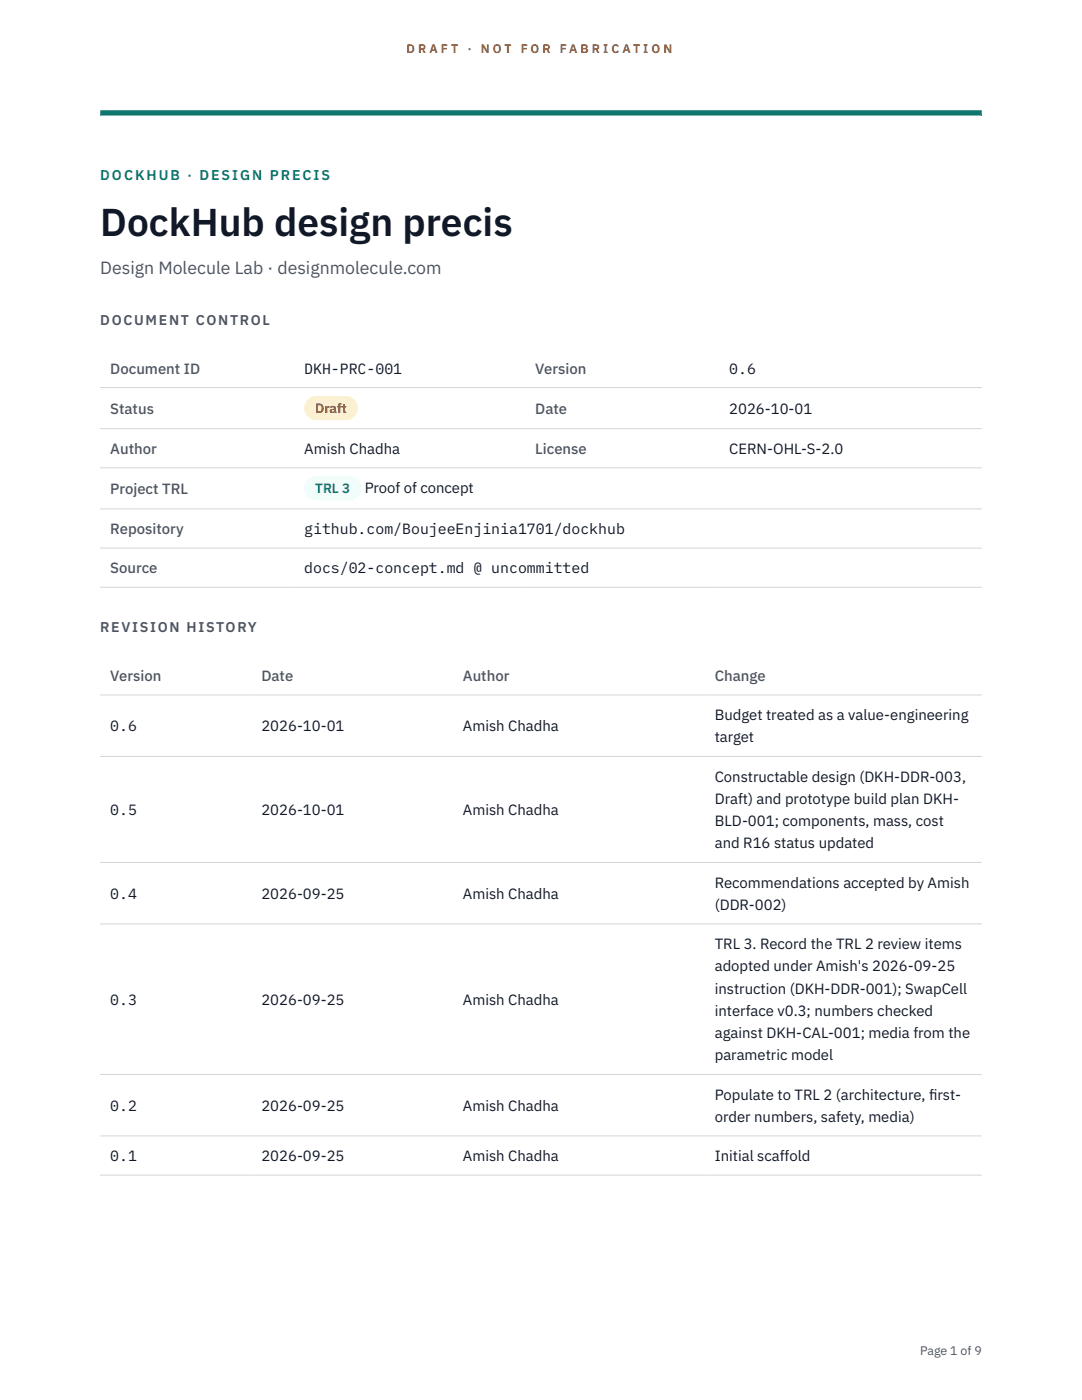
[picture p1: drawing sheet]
<svg xmlns="http://www.w3.org/2000/svg" width="216mm" height="279mm" viewBox="0 0 216 279" stroke-linecap="round" stroke-linejoin="round" font-family="sans-serif">
<defs><g id="words">
<text font-size="7.8" fill="#111827" x="20" y="47.1">DockHub design precis</text>
<text font-size="3.5" fill="#4b5563" x="20" y="54.6">Design Molecule Lab · designmolecule.com</text>
<g font-size="3" fill="#4b5563">
<text x="22" y="74.5">Document ID</text>
<text x="106.8" y="74.5">Version</text>
<text x="22" y="82.6">Status</text>
<text x="106.8" y="82.6">Date</text>
<text x="22" y="90.6">Author</text>
<text x="106.8" y="90.6">License</text>
<text x="22" y="98.6">Project TRL</text>
<text x="22" y="106.6">Repository</text>
<text x="22" y="114.4">Source</text>
<text x="22" y="135.9">Version</text>
<text x="52.2" y="135.9">Date</text>
<text x="92.4" y="135.9">Author</text>
<text x="142.6" y="135.9">Change</text>
</g>
<g font-size="3" fill="#111827">
<text x="60.7" y="74.5">DKH-PRC-001</text>
<text x="145.5" y="74.5">0.6</text>
<text x="145.5" y="82.6">2026-10-01</text>
<text x="60.7" y="90.6">Amish Chadha</text>
<text x="145.5" y="90.6">CERN-OHL-S-2.0</text>
<text x="72.8" y="98.5">Proof of concept</text>
<text x="60.7" y="106.6">github.com/BoujeeEnjinia1701/dockhub</text>
<text x="60.7" y="114.4">docs/02-concept.md @ uncommitted</text>
<text x="142.6" y="143.7">Budget treated as a value-engineering</text>
<text x="22" y="145.9">0.6</text>
<text x="52.2" y="145.9">2026-10-01</text>
<text x="92.4" y="145.9">Amish Chadha</text>
<text x="142.6" y="148.2">target</text>
<text x="142.6" y="156">Constructable design (DKH-DDR-003,</text>
<text x="142.6" y="160.4">Draft) and prototype build plan DKH-</text>
<text x="22" y="162.7">0.5</text>
<text x="52.2" y="162.7">2026-10-01</text>
<text x="92.4" y="162.7">Amish Chadha</text>
<text x="142.6" y="164.9">BLD-001; components, mass, cost</text>
<text x="142.6" y="169.3">and R16 status updated</text>
<text x="22" y="179.4">0.4</text>
<text x="52.2" y="179.4">2026-09-25</text>
<text x="92.4" y="179.4">Amish Chadha</text>
<text x="142.6" y="177.1">Recommendations accepted by Amish</text>
<text x="142.6" y="181.6">(DDR-002)</text>
<text x="142.6" y="189.4">TRL 3. Record the TRL 2 review items</text>
<text x="142.6" y="193.9">adopted under Amish's 2026-09-25</text>
<text x="22" y="200.5">0.3</text>
<text x="52.2" y="200.5">2026-09-25</text>
<text x="92.4" y="200.5">Amish Chadha</text>
<text x="142.6" y="198.3">instruction (DKH-DDR-001); SwapCell</text>
<text x="142.6" y="202.7">interface v0.3; numbers checked</text>
<text x="142.6" y="207.2">against DKH-CAL-001; media from the</text>
<text x="142.6" y="211.6">parametric model</text>
<text x="22" y="221.7">0.2</text>
<text x="52.2" y="221.7">2026-09-25</text>
<text x="92.4" y="221.7">Amish Chadha</text>
<text x="142.6" y="219.5">Populate to TRL 2 (architecture, f</text>
<text x="185.4" y="219.5">irst-</text>
<text x="142.6" y="223.9">order numbers, safety, media)</text>
<text x="22" y="231.7">0.1</text>
<text x="52.2" y="231.7">2026-09-25</text>
<text x="92.4" y="231.7">Amish Chadha</text>
<text x="142.6" y="231.7">Initial scaffold</text>
</g>
<text font-size="2.8" fill="#0f766e" x="20" y="36">DOCKHUB · DESIGN PRECIS</text>
<g font-size="2.8" fill="#4b5563">
<text x="20" y="64.8">DOCUMENT CONTROL</text>
<text x="20" y="126.2">REVISION HISTORY</text>
</g>
<text font-size="2.7" fill="#92400e" x="62.9" y="82.5">Draft</text>
<text font-size="2.7" fill="#0f766e" x="62.9" y="98.5">TRL 3</text>
<g font-size="2.5" fill="#b45309">
<text x="81.1" y="10.5">D R A F T</text>
<text x="93.3" y="10.5">·</text>
<text x="95.9" y="10.5">N O T</text>
<text x="103.9" y="10.5">F O R</text>
<text x="111.7" y="10.5">F A B R I C A T I O N</text>
</g>
<text font-size="2.5" fill="#4b5563" x="183.6" y="270.3">Page 1 of 9</text>
</g></defs>
<path d="M20 23.1h175.9zM20 22h175.9v1.1h-175.9z" fill-rule="evenodd" fill="#0f766e"/>
<g fill="none" stroke="#d1d5db" stroke-width=".2">
<path d="M20 77.3h175.9M20 85.5h175.9M20 93.4h175.9M20 101.6h175.9M20 109.4h175.9M20 117.2h175.9M20 138.7h175.9M20 151h175.9M20 172.1h175.9M20 184.4h175.9M20 214.4h175.9M20 226.7h175.9"/>
<path d="M20 234.5h175.9"/>
</g>
<path d="M60.7 79h10.7v4.9h-10.7z" fill="#fef3c7"/>
<path d="M60.7 95.1h11.4v4.8h-11.4z" fill="#f0fdfa"/>
<use href="#words"/>
</svg>
